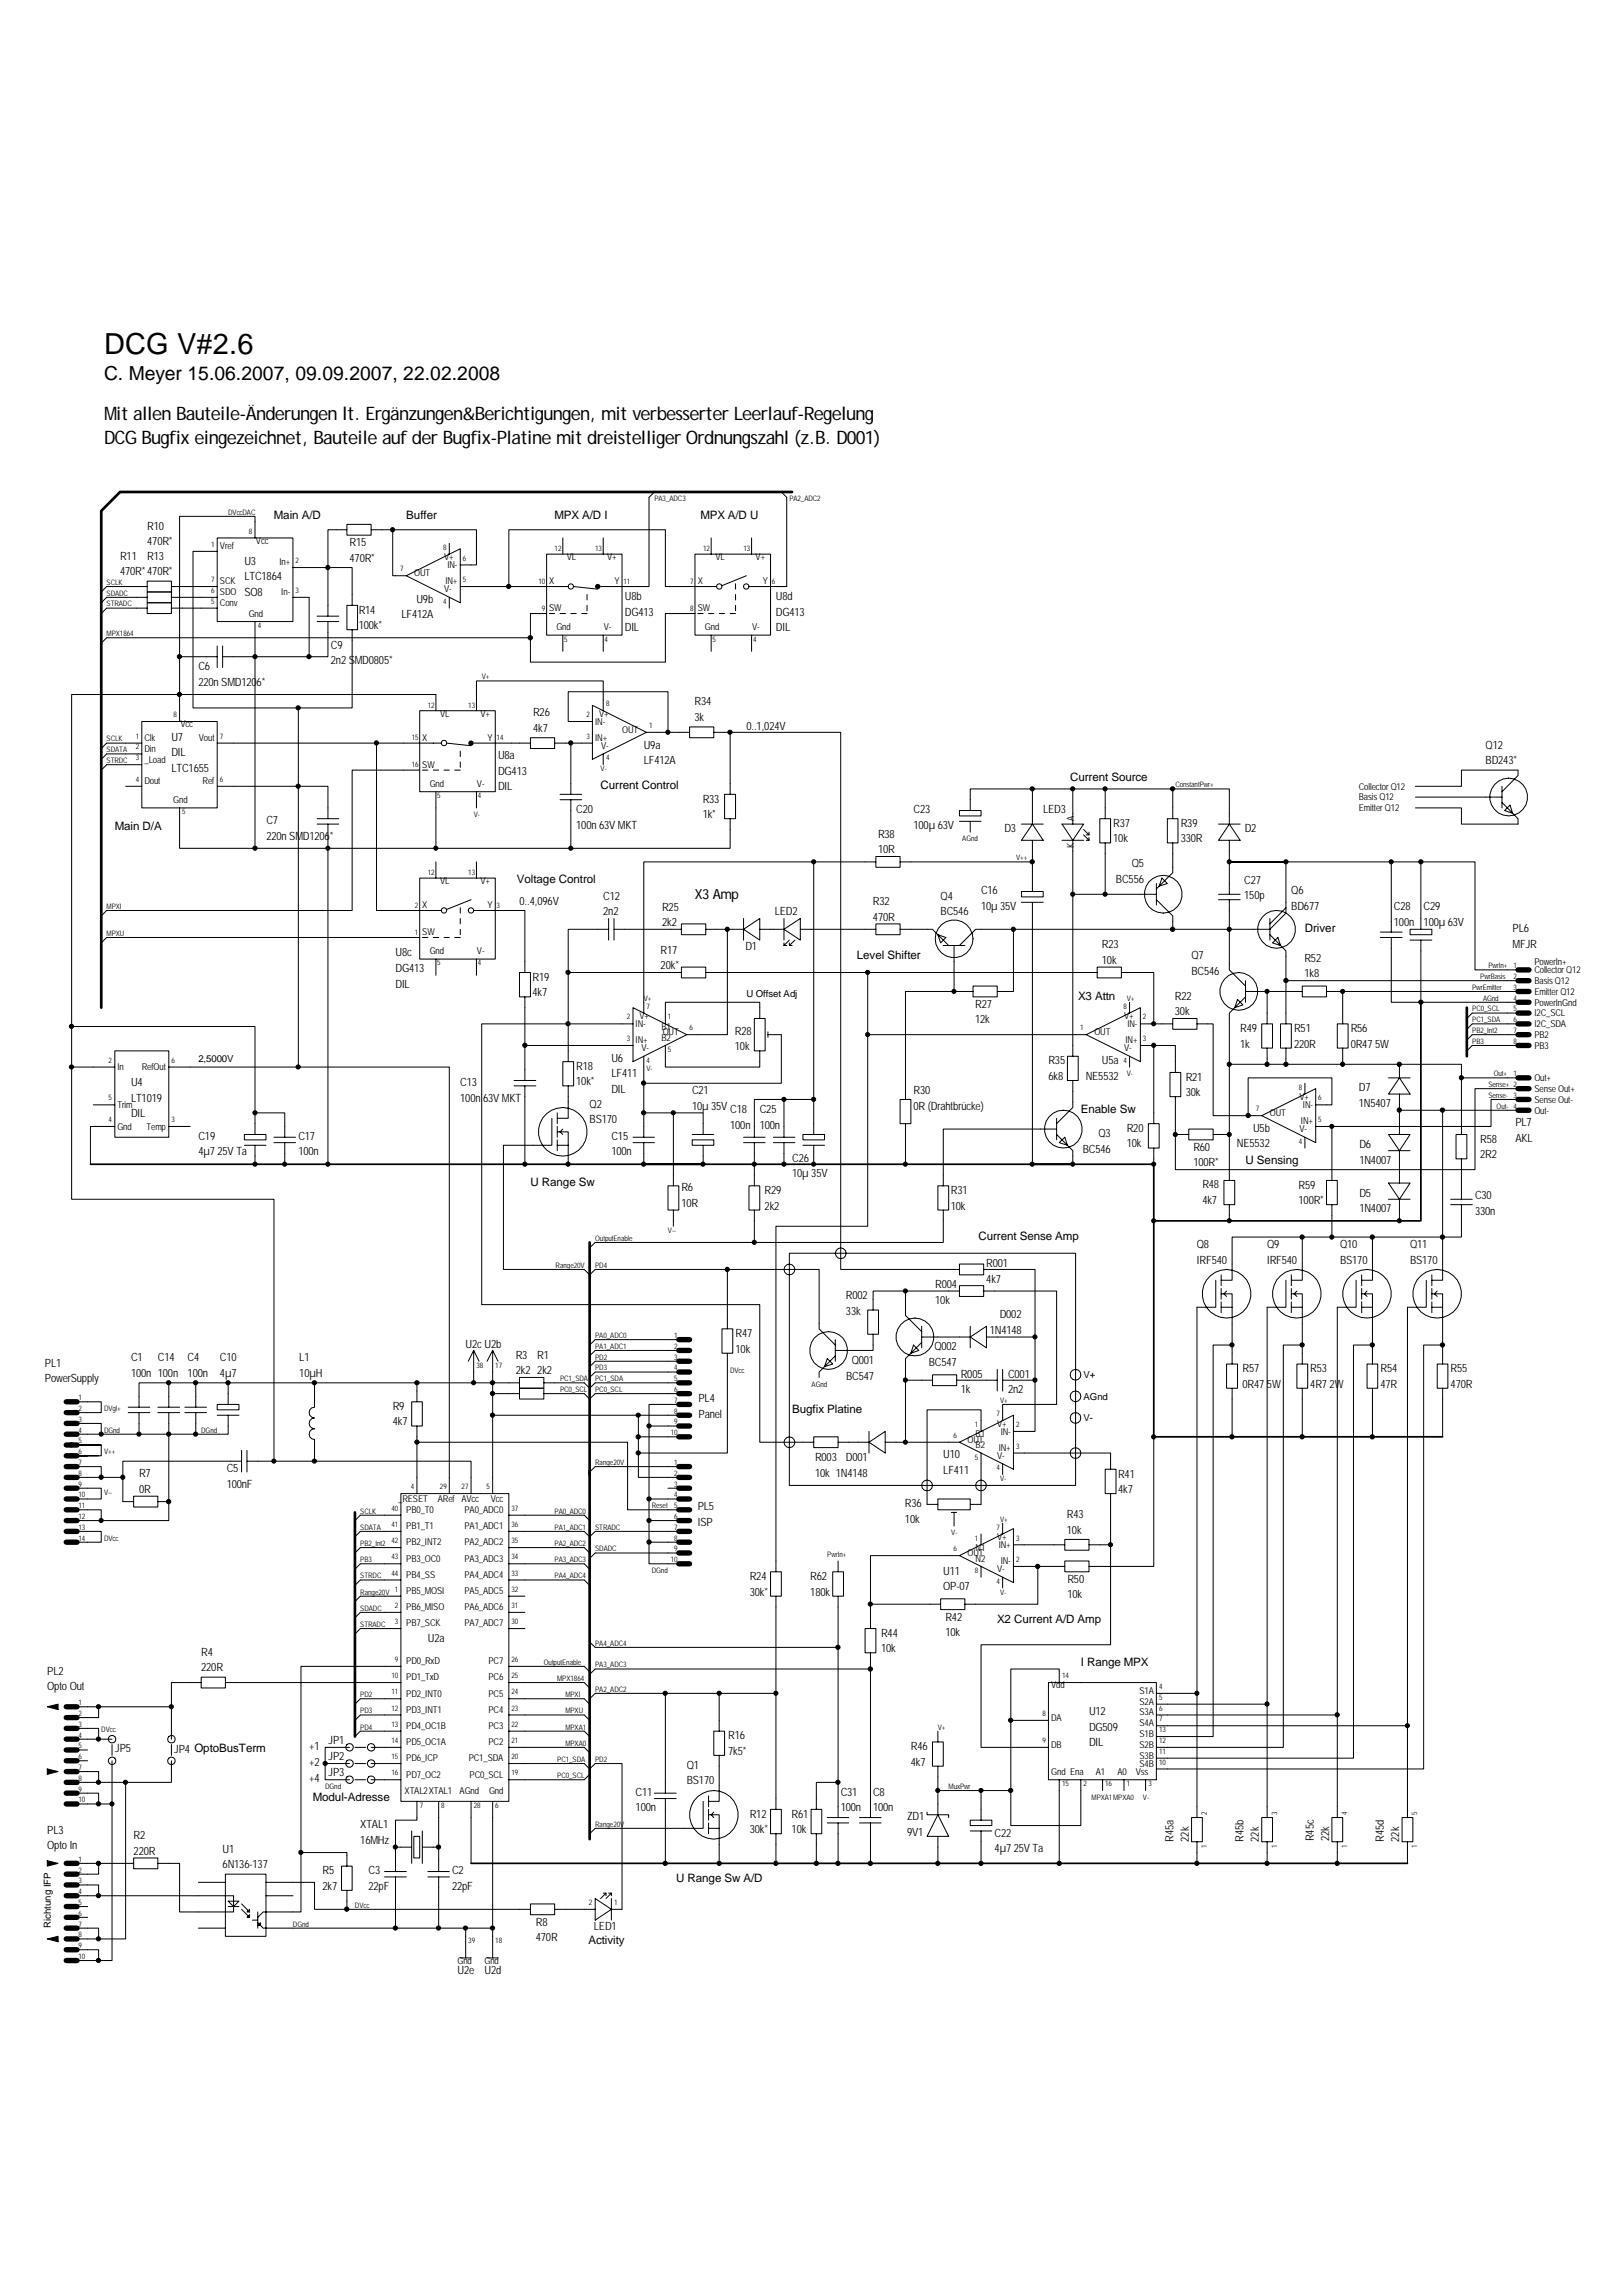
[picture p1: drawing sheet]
<svg xmlns="http://www.w3.org/2000/svg" width="210mm" height="297mm" viewBox="0 0 210 297" stroke-linecap="round" stroke-linejoin="round" font-family="sans-serif">
<defs><g id="words">
<text font-size="3.8" x="13.5" y="45.7">DCG V#2.6</text>
<text font-size="2.5" x="13.5" y="49.1">C. Meyer 15.06.2007, 09.09.2007, 22.02.2008</text>
<g font-size="2.4">
<text x="13.5" y="57.4">DCG Bugfix eingezeichnet, Bauteile auf der Bugfix-Platine mit dreistelliger Ordnungszahl (z.B. D001)</text>
<text x="13.5" y="54.3">Mit allen Bauteile-Änderungen lt. Ergänzungen&amp;Berichtigungen, mit verbesserter Leerlauf-Regelung</text>
</g>
<text font-size="1.8" x="89.9" y="116.2">X3 Amp</text>
<g font-size="1.5">
<text x="19" y="68.6">R10</text>
<text x="19" y="70.6">470R*</text>
<text x="35.5" y="67.1">Main A/D</text>
<text x="45.2" y="70.7">R15</text>
<text x="52.6" y="67.1">Buffer</text>
<text x="71.8" y="67.1">MPX A/D I</text>
<text x="90.6" y="67.1">MPX A/D U</text>
<text x="15.5" y="72.4">R11</text>
<text x="15.5" y="74.4">470R*470R*</text>
<text x="19" y="72.4">R13</text>
<text x="31.6" y="73.1">U3</text>
<text x="31.6" y="75.1">LTC1864</text>
<text x="31.6" y="77.1">SO8</text>
<text x="45.2" y="72.7">470R*</text>
<text x="53.9" y="78">U9b</text>
<text x="80.9" y="77.6">U8b</text>
<text x="100.4" y="77.6">U8d</text>
<text x="42.8" y="83.9">C9</text>
<text x="46.4" y="79.4">R14</text>
<text x="46.4" y="81.4">100k*</text>
<text x="51.9" y="80">LF412A</text>
<text x="80.9" y="79.7">DG413</text>
<text x="80.9" y="81.7">DIL</text>
<text x="100.4" y="79.7">DG413</text>
<text x="100.4" y="81.7">DIL</text>
<text x="25.7" y="86.7">C6</text>
<text x="25.7" y="88.7">220n SMD1206*</text>
<text x="42.8" y="85.9">2n2 SMD0805*</text>
<text x="22.2" y="95.8">U7</text>
<text x="69" y="92.6">R26</text>
<text x="69" y="94.7">4k7</text>
<text x="89.9" y="91.3">R34</text>
<text x="89.9" y="93.3">3k</text>
<text x="96.6" y="94.4">0..1,024V</text>
<text x="22.2" y="97.8">DIL</text>
<text x="22.2" y="99.8">LTC1655</text>
<text x="64.5" y="98.2">U8a</text>
<text x="64.5" y="100.2">DG413</text>
<text x="83.3" y="96.8">U9a</text>
<text x="83.3" y="98.8">LF412A</text>
<text x="138.5" y="101">Current Source</text>
<text x="192.3" y="96.8">Q12</text>
<text x="192.3" y="98.8">BD243*</text>
<text x="14.9" y="107.3">Main D/A</text>
<text x="34.5" y="106.6">C7</text>
<text x="64.5" y="102.3">DIL</text>
<text x="74.6" y="105.2">C20</text>
<text x="74.6" y="107.2">100n 63V MKT</text>
<text x="77.7" y="102.1">Current Control</text>
<text x="90.9" y="103.8">R33</text>
<text x="90.9" y="105.9">1k*</text>
<text x="118.2" y="105.2">C23</text>
<text x="118.2" y="107.2">100µ 63V</text>
<text x="130" y="107.6">D3</text>
<text x="135" y="105.2">LED3</text>
<text x="144.1" y="107">R37</text>
<text x="152.8" y="107">R39</text>
<text x="161.1" y="107.6">D2</text>
<text x="34.5" y="108.6">220n SMD1206*</text>
<text x="113.6" y="108.4">R38</text>
<text x="113.6" y="110.4">10R</text>
<text x="144.1" y="109">10k</text>
<text x="146.5" y="112.2">Q5</text>
<text x="152.8" y="109">330R</text>
<text x="66.9" y="114.3">Voltage Control</text>
<text x="67.2" y="117.1">0..4,096V</text>
<text x="78.1" y="116.4">C12</text>
<text x="78.1" y="118.4">2n2</text>
<text x="85.7" y="117.8">R25</text>
<text x="85.7" y="119.8">2k2</text>
<text x="100.3" y="118.4">LED2</text>
<text x="113" y="117.1">R32</text>
<text x="113" y="119.1">470R</text>
<text x="121.7" y="116.4">Q4</text>
<text x="121.7" y="118.4">BC546</text>
<text x="127" y="115.7">C16</text>
<text x="127" y="117.7">10µ 35V</text>
<text x="144.4" y="114.2">BC556</text>
<text x="161" y="114.3">C27</text>
<text x="161" y="116.3">150p</text>
<text x="167.1" y="115.7">Q6</text>
<text x="167.1" y="117.7">BD677</text>
<text x="180.4" y="117.8">C28</text>
<text x="180.4" y="119.8">100n</text>
<text x="184.2" y="117.8">C29</text>
<text x="184.2" y="119.8">100µ 63V</text>
<text x="51.2" y="123.7">U8c</text>
<text x="51.2" y="125.8">DG413</text>
<text x="85.5" y="123.4">R17</text>
<text x="85.5" y="125.4">20k*</text>
<text x="96.5" y="123">D1</text>
<text x="110.9" y="124.1">Level Shifter</text>
<text x="142.6" y="122.7">R23</text>
<text x="142.6" y="124.7">10k</text>
<text x="154.2" y="124.1">Q7</text>
<text x="168.8" y="124.4">R52</text>
<text x="168.9" y="120.6">Driver</text>
<text x="195.7" y="120.6">PL6</text>
<text x="195.7" y="122.6">MFJR</text>
<text x="51.2" y="127.8">DIL</text>
<text x="68.9" y="126.9">R19</text>
<text x="68.9" y="128.9">4k7</text>
<text x="126.2" y="130.4">R27</text>
<text x="139.5" y="129.3">X3 Attn</text>
<text x="152" y="129.3">R22</text>
<text x="152" y="131.3">30k</text>
<text x="154.2" y="126.1">BC546</text>
<text x="168.8" y="126.4">1k8</text>
<text x="79.1" y="137.4">U6</text>
<text x="95.1" y="133.9">R28</text>
<text x="95.1" y="135.9">10k</text>
<text x="126.2" y="132.4">12k</text>
<text x="135.7" y="137.7">R35</text>
<text x="142.6" y="137.7">U5a</text>
<text x="160.5" y="133.5">R49</text>
<text x="160.5" y="135.5">1k</text>
<text x="167.5" y="133.5">R51</text>
<text x="167.5" y="135.5">220R</text>
<text x="174.8" y="133.5">R56</text>
<text x="174.8" y="135.5">0R47 5W</text>
<text x="17" y="140.5">U4</text>
<text x="17" y="142.5">LT1019</text>
<text x="59.6" y="140.5">C13</text>
<text x="59.6" y="142.5">100n 63V MKT</text>
<text x="74.6" y="138.4">R18</text>
<text x="74.6" y="140.4">10k*</text>
<text x="76.3" y="143.3">Q2</text>
<text x="79.1" y="139.4">LF411</text>
<text x="79.1" y="141.4">DIL</text>
<text x="89.6" y="141.6">C21</text>
<text x="89.6" y="143.6">10µ 35V</text>
<text x="94.5" y="144">C18</text>
<text x="98.3" y="144">C25</text>
<text x="118.2" y="141.5">R30</text>
<text x="118.2" y="143.6">0R (Drahtbrücke)</text>
<text x="135.7" y="139.7">6k8</text>
<text x="139.9" y="144">Enable Sw</text>
<text x="140.5" y="139.7">NE5532</text>
<text x="153.4" y="139.8">R21</text>
<text x="153.4" y="141.8">30k</text>
<text x="175.9" y="141.2">D7</text>
<text x="175.9" y="143.2">1N5407</text>
<text x="17" y="144.5">DIL</text>
<text x="25.7" y="147.5">C19</text>
<text x="25.7" y="149.5">4µ7 25V Ta</text>
<text x="38.6" y="147.5">C17</text>
<text x="38.6" y="149.5">100n</text>
<text x="76.3" y="145.3">BS170</text>
<text x="79.1" y="147.5">C15</text>
<text x="79.1" y="149.5">100n</text>
<text x="94.5" y="146">100n</text>
<text x="98.3" y="146">100n</text>
<text x="140.1" y="149.1">BC546</text>
<text x="142.2" y="147.1">Q3</text>
<text x="145.8" y="146.4">R20</text>
<text x="145.8" y="148.4">10k</text>
<text x="154.4" y="148.9">R60</text>
<text x="160.1" y="148.4">NE5532</text>
<text x="162.2" y="146.4">U5b</text>
<text x="175.9" y="148.5">D6</text>
<text x="191.6" y="147.8">R58</text>
<text x="191.6" y="149.8">2R2</text>
<text x="196.1" y="145.7">PL7</text>
<text x="196.1" y="147.7">AKL</text>
<text x="68.6" y="153.4">U Range Sw</text>
<text x="88.2" y="154.1">R6</text>
<text x="99" y="154.5">R29</text>
<text x="102.5" y="150.3">C26</text>
<text x="102.5" y="152.3">10µ 35V</text>
<text x="123" y="154.5">R31</text>
<text x="154.4" y="150.9">100R*</text>
<text x="155.6" y="153.8">R48</text>
<text x="155.6" y="155.8">4k7</text>
<text x="161.2" y="150.6">U Sensing</text>
<text x="168" y="153.8">R59</text>
<text x="168" y="155.8">100R*</text>
<text x="175.9" y="150.6">1N4007</text>
<text x="175.9" y="154.8">D5</text>
<text x="190.9" y="155.2">C30</text>
<text x="88.2" y="156.1">10R</text>
<text x="99" y="156.5">2k2</text>
<text x="123" y="156.5">10k</text>
<text x="126.6" y="160.4">Current Sense Amp</text>
<text x="154.9" y="161.4">Q8</text>
<text x="164" y="161.4">Q9</text>
<text x="173.4" y="161.4">Q10</text>
<text x="175.9" y="156.8">1N4007</text>
<text x="182.5" y="161.4">Q11</text>
<text x="190.9" y="157.2">330n</text>
<text x="121" y="166.7">R004</text>
<text x="127.6" y="163.9">R001</text>
<text x="127.6" y="165.9">4k7</text>
<text x="154.9" y="163.5">IRF540</text>
<text x="164" y="163.5">IRF540</text>
<text x="173.4" y="163.5">BS170</text>
<text x="182.5" y="163.5">BS170</text>
<text x="95.2" y="173">R47</text>
<text x="109.5" y="168.1">R002</text>
<text x="109.5" y="170.1">33k</text>
<text x="121" y="168.7">10k</text>
<text x="128.1" y="172.6">1N4148</text>
<text x="129.4" y="170.5">D002</text>
<text x="5.8" y="176.8">PL1</text>
<text x="5.8" y="178.8">PowerSupply</text>
<text x="17" y="176.1">C1</text>
<text x="17" y="178.1">100n 100n</text>
<text x="20.4" y="176.1">C14</text>
<text x="24.3" y="176.1">C4</text>
<text x="24.3" y="178.1">100n</text>
<text x="28.5" y="176.1">C10</text>
<text x="28.5" y="178.1">4µ7</text>
<text x="38.7" y="176.1">L1</text>
<text x="38.7" y="178.1">10µH</text>
<text x="60.3" y="174.4">U2c U2b</text>
<text x="66.7" y="175.8">R3</text>
<text x="66.7" y="177.8">2k2</text>
<text x="69.5" y="175.8">R1</text>
<text x="69.5" y="177.8">2k2</text>
<text x="95.2" y="175">10k</text>
<text x="109.5" y="178.5">BC547</text>
<text x="110.2" y="176.5">Q001</text>
<text x="120.2" y="176.7">BC547</text>
<text x="120.9" y="174.7">Q002</text>
<text x="124.3" y="178.2">R005</text>
<text x="130.5" y="178.2">C001</text>
<text x="160.8" y="177.5">R57</text>
<text x="160.8" y="179.5">0R47 5W</text>
<text x="169.6" y="177.5">R53</text>
<text x="169.6" y="179.5">4R7 2W</text>
<text x="178.6" y="177.5">R54</text>
<text x="178.6" y="179.5">47R</text>
<text x="187.7" y="177.5">R55</text>
<text x="187.7" y="179.5">470R</text>
<text x="50.8" y="182.4">R9</text>
<text x="50.8" y="184.4">4k7</text>
<text x="90.4" y="181.4">PL4</text>
<text x="90.4" y="183.4">Panel</text>
<text x="102.5" y="182.8">Bugfix Platine</text>
<text x="124.3" y="180.2">1k</text>
<text x="130.5" y="180.2">2n2</text>
<text x="18" y="191.1">R7</text>
<text x="29.3" y="190.5">C5</text>
<text x="105.5" y="189">R003</text>
<text x="105.5" y="191.1">10k 1N4148</text>
<text x="109.5" y="189">D001</text>
<text x="122.1" y="188.7">U10</text>
<text x="122.1" y="190.7">LF411</text>
<text x="144.7" y="191.2">R41</text>
<text x="18" y="193.1">0R</text>
<text x="29.3" y="192.5">100nF</text>
<text x="90.3" y="195.3">PL5</text>
<text x="90.3" y="197.4">ISP</text>
<text x="117.1" y="195">R36</text>
<text x="117.1" y="197">10k</text>
<text x="138.1" y="196.4">R43</text>
<text x="144.7" y="193.2">4k7</text>
<text x="122.1" y="203.7">U11</text>
<text x="138.1" y="198.4">10k</text>
<text x="97" y="204.4">R24</text>
<text x="97" y="206.4">30k*</text>
<text x="104.9" y="204.4">R62</text>
<text x="104.9" y="206.4">180k</text>
<text x="122.1" y="205.7">OP-07</text>
<text x="122.3" y="209.7">R42</text>
<text x="129.1" y="210">X2 Current A/D Amp</text>
<text x="138.1" y="204.7">R50</text>
<text x="138.1" y="206.8">10k</text>
<text x="26" y="214.2">R4</text>
<text x="55.4" y="212.4">U2a</text>
<text x="114" y="211.8">R44</text>
<text x="114" y="213.7">10k</text>
<text x="122.3" y="211.7">10k</text>
<text x="139.9" y="215.6">I Range MPX</text>
<text x="6.1" y="216.6">PL2</text>
<text x="6.1" y="218.6">Opto Out</text>
<text x="26" y="216.2">220R</text>
<text x="140.9" y="221.9">U12</text>
<text x="14.9" y="226.7">JP5</text>
<text x="22.5" y="226.8">JP4 OptoBusTerm</text>
<text x="40" y="226.4">+1</text>
<text x="42.5" y="225.6">JP1</text>
<text x="42.5" y="227.7">JP2</text>
<text x="94.2" y="225">R16</text>
<text x="94.2" y="227">7k5*</text>
<text x="117.9" y="226.4">R46</text>
<text x="140.9" y="223.9">DG509</text>
<text x="140.9" y="225.9">DIL</text>
<text x="40" y="228.5">+2</text>
<text x="40" y="230.6">+4</text>
<text x="40.5" y="233">Modul-Adresse</text>
<text x="42.5" y="229.8">JP3</text>
<text x="82.3" y="232.3">C11</text>
<text x="88.9" y="228.9">Q1</text>
<text x="88.9" y="230.9">BS170</text>
<text x="108.8" y="232.3">C31</text>
<text x="113" y="232.3">C8</text>
<text x="117.9" y="228.4">4k7</text>
<text x="6.1" y="237.2">PL3</text>
<text x="6.1" y="239.2">Opto In</text>
<text x="17.3" y="237.9">R2</text>
<text x="17.3" y="239.9">220R</text>
<text x="28.8" y="239.7">U1</text>
<text x="46.6" y="236.5">XTAL1</text>
<text x="46.6" y="238.5">16MHz</text>
<text x="82.3" y="234.4">100n</text>
<text x="97" y="235.2">R12</text>
<text x="97" y="237.2">30k*</text>
<text x="102.4" y="235.2">R61</text>
<text x="102.4" y="237.2">10k</text>
<text x="108.8" y="234.4">100n</text>
<text x="113" y="234.4">100n</text>
<text x="117.4" y="235.5">ZD1</text>
<text x="117.4" y="237.5">9V1</text>
<text x="128.7" y="237.6">C22</text>
<text x="128.7" y="239.6">4µ7 25V Ta</text>
<text x="151.8" y="238.3" transform="rotate(-90 151.8 238.3)">R45a</text>
<text x="153.8" y="238.3" transform="rotate(-90 153.8 238.3)">22k</text>
<text x="160.9" y="238.3" transform="rotate(-90 160.9 238.3)">R45b</text>
<text x="162.9" y="238.3" transform="rotate(-90 162.9 238.3)">22k</text>
<text x="170" y="238.2" transform="rotate(-90 170 238.2)">R45c</text>
<text x="172" y="238.2" transform="rotate(-90 172 238.2)">22k</text>
<text x="179.1" y="238.3" transform="rotate(-90 179.1 238.3)">R45d</text>
<text x="181.1" y="238.3" transform="rotate(-90 181.1 238.3)">22k</text>
<text x="28.8" y="241.7">6N136-137</text>
<text x="41.7" y="242.5">R5</text>
<text x="41.7" y="244.5">2k7</text>
<text x="47.7" y="242.5">C3</text>
<text x="47.7" y="244.5">22pF</text>
<text x="58.5" y="242.5">C2</text>
<text x="58.5" y="244.5">22pF</text>
<text x="87.5" y="243.5">U Range Sw A/D</text>
<text x="69.3" y="249.1">R8</text>
<text x="69.3" y="251.1">470R</text>
<text x="76.1" y="251.5">Activity</text>
<text x="76.9" y="249.7">LED1</text>
<text x="59.2" y="255.4">U2e</text>
<text x="62.7" y="255.4">U2d</text>
</g>
<g font-size="1.2">
<text x="28.5" y="71.1">Vref</text>
<text x="33.1" y="70.4">Vcc</text>
<text x="28.5" y="77">SDO</text>
<text x="28.5" y="75.6">SCK</text>
<text x="36.2" y="73.2">In+</text>
<text x="36.4" y="77">In-</text>
<text x="53.6" y="74.5">OUT</text>
<text x="57.5" y="72.5">V+</text>
<text x="57.5" y="76.6">V-</text>
<text x="57.6" y="75.6">IN+</text>
<text x="57.9" y="73.5">IN-</text>
<text x="71.1" y="75.6">X</text>
<text x="73.4" y="72.5">VL</text>
<text x="78.6" y="72.5">V+</text>
<text x="79.5" y="75.6">Y</text>
<text x="90.3" y="75.6">X</text>
<text x="92.6" y="72.5">VL</text>
<text x="97.8" y="72.5">V+</text>
<text x="98.7" y="75.6">Y</text>
<text x="28.5" y="78.4">Conv</text>
<text x="32.2" y="79.8">Gnd</text>
<text x="71.1" y="79.1">SW</text>
<text x="72" y="81.5">Gnd</text>
<text x="78.1" y="81.5">V-</text>
<text x="90.3" y="79.1">SW</text>
<text x="91.2" y="81.5">Gnd</text>
<text x="97.3" y="81.5">V-</text>
<text x="18.7" y="95.9">Clk</text>
<text x="23.3" y="94.1">Vcc</text>
<text x="25.7" y="95.9">Vout</text>
<text x="54.7" y="95.9">X</text>
<text x="57" y="92.7">VL</text>
<text x="62.2" y="92.7">V+</text>
<text x="63.1" y="95.9">Y</text>
<text x="77" y="93.8">IN-</text>
<text x="77" y="95.9">IN+</text>
<text x="77.5" y="92.7">V+</text>
<text x="80.5" y="94.8">OUT</text>
<text x="18.7" y="101.5">Dout</text>
<text x="18.7" y="98.7">_Load</text>
<text x="18.7" y="97.3">Din</text>
<text x="26.2" y="101.5">Ref</text>
<text x="54.7" y="99.4">SW</text>
<text x="55.6" y="101.8">Gnd</text>
<text x="61.7" y="101.8">V-</text>
<text x="77.8" y="96.9">V-</text>
<text x="22.4" y="103.9">Gnd</text>
<text x="139" y="106.3" transform="rotate(-90 139 106.3)">A</text>
<text x="175.9" y="102.2">Collector Q12</text>
<text x="175.9" y="104.9">Emitter Q12</text>
<text x="175.9" y="103.5">Basis Q12</text>
<text x="139" y="109.7" transform="rotate(-90 139 109.7)">K</text>
<text x="54.7" y="117.5">X</text>
<text x="57" y="114.4">VL</text>
<text x="62.2" y="114.4">V+</text>
<text x="63.1" y="117.5">Y</text>
<text x="54.7" y="121">SW</text>
<text x="55.6" y="123.4">Gnd</text>
<text x="61.7" y="123.4">V-</text>
<text x="198.6" y="124.8">PowerIn+</text>
<text x="198.6" y="125.9">Collector Q12</text>
<text x="82.8" y="131.8">V+</text>
<text x="96.6" y="129">U Offset Adj</text>
<text x="145.5" y="131.8">V+</text>
<text x="198.6" y="130.1">PowerInGnd</text>
<text x="198.6" y="128.7">Emitter Q12</text>
<text x="198.6" y="127.3">Basis Q12</text>
<text x="198.6" y="131.5">I2C_SCL</text>
<text x="25.7" y="137.4">2,5000V</text>
<text x="82.3" y="132.9">IN-</text>
<text x="82.3" y="135">IN+</text>
<text x="83" y="136">V-</text>
<text x="85.6" y="133.2">B1</text>
<text x="85.6" y="134.6">B2</text>
<text x="85.8" y="133.9">OUT</text>
<text x="141.6" y="133.9">OUT</text>
<text x="145.5" y="136">V-</text>
<text x="145.6" y="135">IN+</text>
<text x="145.9" y="132.9">IN-</text>
<text x="198.6" y="132.9">I2C_SDA</text>
<text x="198.6" y="134.3">PB2</text>
<text x="198.6" y="135.7">PB3</text>
<text x="15.2" y="138.5">In</text>
<text x="15.2" y="143.4">Trim</text>
<text x="18.4" y="138.5">RefOut</text>
<text x="168.2" y="142.3">V+</text>
<text x="168.6" y="143.4">IN-</text>
<text x="198.6" y="139.9">Out+</text>
<text x="198.6" y="141.3">Sense Out+</text>
<text x="198.6" y="142.7">Sense Out-</text>
<text x="15.2" y="146.2">Gnd</text>
<text x="19" y="146.2">Temp</text>
<text x="164.3" y="144.4">OUT</text>
<text x="168.2" y="146.5">V-</text>
<text x="168.4" y="145.5">IN+</text>
<text x="198.6" y="144.1">Out-</text>
<text x="140.2" y="178.3">V+</text>
<text x="126.3" y="186">B1</text>
<text x="129.1" y="184.6">V+</text>
<text x="129.5" y="185.6">IN-</text>
<text x="140.2" y="183.9">V-</text>
<text x="140.2" y="181.1">AGnd</text>
<text x="125.2" y="186.7">OUT</text>
<text x="126.3" y="187.4">B2</text>
<text x="129.1" y="188.8">V-</text>
<text x="129.2" y="187.7">IN+</text>
<text x="51.5" y="194.4">_RESET</text>
<text x="52.6" y="195.7">PB0_T0</text>
<text x="52.6" y="197.8">PB1_T1</text>
<text x="56.7" y="194.4">ARef AVcc</text>
<text x="60.1" y="195.7">PA0_ADC0</text>
<text x="60.1" y="197.8">PA1_ADC1</text>
<text x="63.5" y="194.4">Vcc</text>
<text x="52.6" y="199.9">PB2_INT2</text>
<text x="52.6" y="202">PB3_OC0</text>
<text x="60.1" y="199.9">PA2_ADC2</text>
<text x="60.1" y="202">PA3_ADC3</text>
<text x="125.2" y="201.3">OUT</text>
<text x="126.3" y="200.6">N1</text>
<text x="126.3" y="202">N2</text>
<text x="129.1" y="199.2">V+</text>
<text x="129.1" y="203.4">V-</text>
<text x="129.2" y="200.3">IN+</text>
<text x="129.5" y="202.4">IN-</text>
<text x="52.6" y="204.1">PB4_SS</text>
<text x="52.6" y="206.2">PB5_MOSI</text>
<text x="52.6" y="208.3">PB6_MISO</text>
<text x="60.1" y="204.1">PA4_ADC4</text>
<text x="60.1" y="206.2">PA5_ADC5</text>
<text x="60.1" y="208.3">PA6_ADC6</text>
<text x="52.6" y="210.4">PB7_SCK</text>
<text x="52.6" y="215.3">PD0_RxD</text>
<text x="60.1" y="210.4">PA7_ADC7</text>
<text x="63.2" y="215.3">PC7</text>
<text x="52.6" y="217.4">PD1_TxD</text>
<text x="52.6" y="219.5">PD2_INT0</text>
<text x="52.6" y="221.6">PD3_INT1</text>
<text x="63.2" y="217.4">PC6</text>
<text x="63.2" y="219.5">PC5</text>
<text x="63.2" y="221.6">PC4</text>
<text x="136" y="218.4">Vdd</text>
<text x="147.4" y="219.1">S1A</text>
<text x="147.4" y="220.5">S2A</text>
<text x="147.4" y="221.9">S3A</text>
<text x="52.6" y="223.7">PD4_OC1B</text>
<text x="52.6" y="225.8">PD5_OC1A</text>
<text x="52.6" y="227.9">PD6_ICP</text>
<text x="60.7" y="227.9">PC1_SDA</text>
<text x="63.2" y="223.7">PC3</text>
<text x="63.2" y="225.8">PC2</text>
<text x="136" y="222.6">DA</text>
<text x="136" y="226.1">DB</text>
<text x="147.4" y="223.3">S4A</text>
<text x="147.4" y="224.7">S1B</text>
<text x="147.4" y="226.1">S2B</text>
<text x="147.4" y="227.5">S3B</text>
<text x="52.4" y="232.1">XTAL2XTAL1</text>
<text x="52.6" y="230">PD7_OC2</text>
<text x="59.5" y="232.1">AGnd</text>
<text x="60.8" y="230">PC0_SCL</text>
<text x="63.3" y="232.1">Gnd</text>
<text x="136" y="229.6">Gnd Ena</text>
<text x="141.8" y="229.6">A1</text>
<text x="144.6" y="229.6">A0</text>
<text x="147" y="229.6">Vss</text>
<text x="147.4" y="228.6">S4B</text>
<text x="6.6" y="249.4" transform="rotate(-90 6.6 249.4)">Richtung IFP</text>
<text x="59.2" y="254.1">Gnd</text>
<text x="62.7" y="254.1">Gnd</text>
</g>
<g font-size="1">
<text x="84.7" y="64.8">PA3_ADC3</text>
<text x="102.2" y="64.8">PA2_ADC2</text>
<text x="27.3" y="70.8">1</text>
<text x="29.5" y="66.6">DVccDAC</text>
<text x="32.2" y="69">8</text>
<text x="57.4" y="71.1">8</text>
<text x="71.8" y="71.3">12</text>
<text x="77" y="71.3">13</text>
<text x="91" y="71.3">12</text>
<text x="96.2" y="71.3">13</text>
<text x="13.8" y="77.1">SDADC</text>
<text x="13.8" y="75.7">SCLK</text>
<text x="27.3" y="76.7">6</text>
<text x="27.3" y="75.3">7</text>
<text x="38.2" y="72.9">2</text>
<text x="38.2" y="76.7">3</text>
<text x="51.8" y="73.9">7</text>
<text x="59.9" y="72.5">6</text>
<text x="59.9" y="75.3">5</text>
<text x="69.7" y="75.5">10</text>
<text x="80.7" y="75.5">11</text>
<text x="89.3" y="75.5">7</text>
<text x="99.9" y="75.5">6</text>
<text x="13.8" y="78.5">STRADC</text>
<text x="13.8" y="82.3">MPX1864</text>
<text x="27.3" y="78.1">5</text>
<text x="33.4" y="81.3">4</text>
<text x="57.4" y="78.1">4</text>
<text x="70.1" y="79">9</text>
<text x="73" y="83">5</text>
<text x="78.2" y="83">4</text>
<text x="89.3" y="79">8</text>
<text x="92.2" y="83">5</text>
<text x="97.5" y="83">4</text>
<text x="62.3" y="87.9">V+</text>
<text x="13.8" y="95.9">SCLK</text>
<text x="17.6" y="95.6">1</text>
<text x="22.4" y="92.8">8</text>
<text x="28.5" y="95.6">7</text>
<text x="53.3" y="95.8">15</text>
<text x="55.4" y="91.6">12</text>
<text x="60.6" y="91.6">13</text>
<text x="64.3" y="95.8">14</text>
<text x="75.9" y="92.8">2</text>
<text x="75.9" y="95.6">3</text>
<text x="78.4" y="91.4">8</text>
<text x="84" y="94.2">1</text>
<text x="13.8" y="97.3">SDATA</text>
<text x="13.8" y="98.7">STRDC</text>
<text x="17.6" y="101.2">4</text>
<text x="17.6" y="98.4">3</text>
<text x="17.6" y="97">2</text>
<text x="28.5" y="101.2">6</text>
<text x="53.3" y="99.3">16</text>
<text x="77.7" y="99.8">V-</text>
<text x="78.4" y="98.4">4</text>
<text x="152.1" y="101.9">ConstantPwr+</text>
<text x="23.6" y="105.4">5</text>
<text x="56.6" y="103.3">5</text>
<text x="61.3" y="105.7">V-</text>
<text x="61.8" y="103.3">4</text>
<text x="55.4" y="113.2">12</text>
<text x="60.6" y="113.2">13</text>
<text x="124.5" y="108.9">AGnd</text>
<text x="131.5" y="111.3">V++</text>
<text x="13.8" y="117.6">MPXI</text>
<text x="53.7" y="117.4">2</text>
<text x="64.3" y="117.4">3</text>
<text x="13.8" y="121.1">MPXU</text>
<text x="53.7" y="120.9">1</text>
<text x="56.6" y="124.9">5</text>
<text x="61.8" y="124.9">4</text>
<text x="192.6" y="125.3">PwrIn+</text>
<text x="195.9" y="125.3">1</text>
<text x="81.1" y="131.9">2</text>
<text x="83.3" y="129.5">V+</text>
<text x="83.7" y="130.5">7</text>
<text x="86.4" y="131.9">1</text>
<text x="145.4" y="130.5">8</text>
<text x="145.8" y="129.5">V+</text>
<text x="147.9" y="131.9">2</text>
<text x="190.5" y="128.1">PwrEmitter</text>
<text x="190.5" y="130.9">PC0_SCL</text>
<text x="191.6" y="126.7">PwrBasis</text>
<text x="191.9" y="129.5">AGnd</text>
<text x="195.9" y="126.7">2</text>
<text x="195.9" y="128.1">3</text>
<text x="195.9" y="129.5">4</text>
<text x="195.9" y="130.9">5</text>
<text x="14.1" y="137.5">2</text>
<text x="22.2" y="137.5">6</text>
<text x="81.1" y="134.7">3</text>
<text x="83.7" y="137.5">4</text>
<text x="86.4" y="136.1">5</text>
<text x="89.2" y="133.3">6</text>
<text x="139.8" y="133.3">1</text>
<text x="145.4" y="137.5">4</text>
<text x="147.9" y="134.7">3</text>
<text x="190.5" y="132.2">PC1_SDA</text>
<text x="190.5" y="135">PB3</text>
<text x="190.5" y="133.6">PB2_Int2</text>
<text x="195.9" y="132.2">6</text>
<text x="195.9" y="133.6">7</text>
<text x="195.9" y="135">8</text>
<text x="14.1" y="142.4">5</text>
<text x="83.7" y="138.5">V-</text>
<text x="145.8" y="139.2">V-</text>
<text x="162.5" y="143.8">7</text>
<text x="168.1" y="141">8</text>
<text x="170.6" y="142.4">6</text>
<text x="192.6" y="140.6">Sense+ 2</text>
<text x="192.6" y="142">Sense-</text>
<text x="193.3" y="139.2">Out+</text>
<text x="193.7" y="143.4">Out- 4</text>
<text x="195.9" y="139.2">1</text>
<text x="195.9" y="142">3</text>
<text x="14.1" y="145.2">4</text>
<text x="22.2" y="145.2">3</text>
<text x="168.1" y="148">4</text>
<text x="170.6" y="145.2">5</text>
<text x="77" y="160.5">OutputEnable</text>
<text x="86.4" y="159.5">V--</text>
<text x="71.9" y="164">Range20V</text>
<text x="77" y="164">PD4</text>
<text x="77" y="173.1">PA0_ADC0</text>
<text x="87.2" y="173.1">1</text>
<text x="61.7" y="177">38</text>
<text x="64.1" y="177">17</text>
<text x="72.5" y="178.7">PC1_SDA</text>
<text x="77" y="177.3">PD3</text>
<text x="77" y="175.9">PD2</text>
<text x="77" y="178.7">PC1_SDA</text>
<text x="77" y="174.5">PA1_ADC1</text>
<text x="87.2" y="174.5">2</text>
<text x="87.2" y="175.9">3</text>
<text x="87.2" y="177.3">4</text>
<text x="87.2" y="178.7">5</text>
<text x="94.5" y="177.7">DVcc</text>
<text x="105" y="179.5">AGnd</text>
<text x="10.1" y="181.1">1</text>
<text x="10.1" y="182.5">2</text>
<text x="10.1" y="183.9">3</text>
<text x="10.1" y="185.3">4</text>
<text x="13.5" y="182.5">DVgl+</text>
<text x="13.5" y="185.3">DGnd</text>
<text x="26" y="185.3">DGnd</text>
<text x="72.5" y="180.1">PC0_SCL</text>
<text x="77" y="180.1">PC0_SCL</text>
<text x="86.8" y="185.7">10</text>
<text x="87.2" y="180.1">6</text>
<text x="87.2" y="181.5">7</text>
<text x="87.2" y="182.9">8</text>
<text x="87.2" y="184.3">9</text>
<text x="126.2" y="184.6">1</text>
<text x="129" y="183.2">7</text>
<text x="129.4" y="181.5">V+</text>
<text x="131.5" y="184.6">2</text>
<text x="10.1" y="186.7">5</text>
<text x="10.1" y="188.1">6</text>
<text x="10.1" y="189.5">7</text>
<text x="10.1" y="190.9">8</text>
<text x="13.5" y="188.1">V++</text>
<text x="77" y="189.5">Range20V</text>
<text x="87.2" y="189.5">1</text>
<text x="87.2" y="190.9">2</text>
<text x="123.4" y="186">6</text>
<text x="126.2" y="188.8">5</text>
<text x="129" y="190.2">4</text>
<text x="129.4" y="191.6">V-</text>
<text x="131.5" y="187.4">3</text>
<text x="10.1" y="192.3">9</text>
<text x="10.1" y="193.7">10</text>
<text x="10.1" y="195.1">11</text>
<text x="10.1" y="196.5">12</text>
<text x="10.1" y="197.9">13</text>
<text x="13.5" y="193.4">V--</text>
<text x="46.6" y="195.8">SCLK</text>
<text x="46.6" y="197.9">SDATA</text>
<text x="50.7" y="195.5">40</text>
<text x="50.7" y="197.5">41</text>
<text x="53.2" y="192.7">4</text>
<text x="56.9" y="192.7">29</text>
<text x="59.7" y="192.7">27</text>
<text x="62.9" y="192.7">5</text>
<text x="66.2" y="195.5">37</text>
<text x="66.2" y="197.5">36</text>
<text x="71.8" y="195.8">PA0_ADC0</text>
<text x="71.8" y="197.9">PA1_ADC1</text>
<text x="77" y="197.9">STRADC</text>
<text x="84.3" y="195.1">Reset</text>
<text x="87.2" y="192.3">3</text>
<text x="87.2" y="193.7">4</text>
<text x="87.2" y="195.1">5</text>
<text x="87.2" y="196.5">6</text>
<text x="87.2" y="197.9">7</text>
<text x="129" y="197.9">7</text>
<text x="129.4" y="196.8">V+</text>
<text x="10.1" y="199.3">14</text>
<text x="13.5" y="199.3">DVcc</text>
<text x="46.6" y="202.1">PB3</text>
<text x="46.6" y="200">PB2_Int2</text>
<text x="50.7" y="199.7">42</text>
<text x="50.7" y="201.7">43</text>
<text x="50.7" y="203.9">44</text>
<text x="66.2" y="199.7">35</text>
<text x="66.2" y="201.7">34</text>
<text x="66.2" y="203.9">33</text>
<text x="71.8" y="202.1">PA3_ADC3</text>
<text x="71.8" y="200">PA2_ADC2</text>
<text x="77" y="200.7">SDADC</text>
<text x="84.3" y="203.5">DGnd</text>
<text x="86.8" y="202.1">10</text>
<text x="87.2" y="199.3">8</text>
<text x="87.2" y="200.7">9</text>
<text x="107.1" y="201.4">PwrIn+</text>
<text x="123.1" y="198.6">V-</text>
<text x="123.4" y="200.7">6</text>
<text x="126.2" y="199.3">1</text>
<text x="126.2" y="203.5">8</text>
<text x="131.5" y="199.3">3</text>
<text x="131.5" y="202.1">2</text>
<text x="46.6" y="208.4">SDADC</text>
<text x="46.6" y="206.3">Range20V</text>
<text x="46.6" y="204.2">STRDC</text>
<text x="51.1" y="205.9">1</text>
<text x="51.1" y="208">2</text>
<text x="66.2" y="205.9">32</text>
<text x="66.2" y="208">31</text>
<text x="71.8" y="204.2">PA4_ADC4</text>
<text x="129" y="204.9">4</text>
<text x="129.4" y="206.3">V-</text>
<text x="46.6" y="210.5">STRADC</text>
<text x="51.1" y="210.1">3</text>
<text x="51.1" y="215">9</text>
<text x="66.2" y="210.1">30</text>
<text x="66.2" y="215">26</text>
<text x="70.4" y="215.4">OutputEnable</text>
<text x="77" y="215.7">PA3_ADC3</text>
<text x="77" y="212.9">PA4_ADC4</text>
<text x="10.1" y="220.6">1</text>
<text x="10.1" y="222">2</text>
<text x="46.6" y="221.7">PD3</text>
<text x="46.6" y="219.6">PD2</text>
<text x="50.7" y="217.1">10</text>
<text x="50.7" y="219.2">11</text>
<text x="50.7" y="221.3">12</text>
<text x="66.2" y="217.1">25</text>
<text x="66.2" y="219.2">24</text>
<text x="66.2" y="221.3">23</text>
<text x="72.1" y="217.5">MPX1864</text>
<text x="73.2" y="221.7">MPXU</text>
<text x="73.2" y="219.6">MPXI</text>
<text x="77" y="218.9">PA2_ADC2</text>
<text x="134.9" y="222">8</text>
<text x="137.4" y="217.1">14</text>
<text x="150" y="218.5">4</text>
<text x="150" y="219.9">5</text>
<text x="150" y="221.3">6</text>
<text x="10.1" y="223.4">3</text>
<text x="10.1" y="224.8">4</text>
<text x="10.1" y="226.2">5</text>
<text x="10.1" y="227.6">6</text>
<text x="13.1" y="224.1">DVcc</text>
<text x="46.6" y="223.8">PD4</text>
<text x="50.7" y="223.4">13</text>
<text x="50.7" y="225.5">14</text>
<text x="50.7" y="227.6">15</text>
<text x="66.2" y="223.4">22</text>
<text x="66.2" y="225.5">21</text>
<text x="66.2" y="227.6">20</text>
<text x="72.1" y="227.9">PC1_SDA</text>
<text x="73.2" y="225.8">MPXA0</text>
<text x="73.2" y="223.8">MPXA1</text>
<text x="77" y="227.9">PD2</text>
<text x="121.4" y="223.8">V+</text>
<text x="134.9" y="225.5">9</text>
<text x="150" y="222.7">7</text>
<text x="150" y="224.1">13</text>
<text x="150" y="225.5">12</text>
<text x="150" y="226.9">11</text>
<text x="10.1" y="229">7</text>
<text x="10.1" y="230.4">8</text>
<text x="10.1" y="231.8">9</text>
<text x="10.1" y="233.2">10</text>
<text x="42.1" y="231.4">DGnd</text>
<text x="50.7" y="229.7">16</text>
<text x="54.3" y="233.9">7</text>
<text x="57.1" y="233.9">8</text>
<text x="61.3" y="233.9">28</text>
<text x="64.1" y="233.9">6</text>
<text x="66.2" y="229.7">19</text>
<text x="72.1" y="230">PC0_SCL</text>
<text x="122.8" y="231.4">MuxPwr</text>
<text x="137.4" y="231.1">15</text>
<text x="140.2" y="231.1">2</text>
<text x="141.3" y="232.8">MPXA1MPXA0</text>
<text x="143" y="231.1">16</text>
<text x="145.8" y="231.1">1</text>
<text x="147.9" y="232.8">V-</text>
<text x="148.6" y="231.1">3</text>
<text x="150" y="228.3">10</text>
<text x="77" y="236.3">Range20V</text>
<text x="156.2" y="239.1" transform="rotate(-90 156.2 239.1)">1</text>
<text x="156.2" y="234.8" transform="rotate(-90 156.2 234.8)">2</text>
<text x="165.3" y="239.1" transform="rotate(-90 165.3 239.1)">1</text>
<text x="165.3" y="234.8" transform="rotate(-90 165.3 234.8)">3</text>
<text x="174.3" y="239.1" transform="rotate(-90 174.3 239.1)">1</text>
<text x="174.3" y="234.8" transform="rotate(-90 174.3 234.8)">4</text>
<text x="183.4" y="239.1" transform="rotate(-90 183.4 239.1)">1</text>
<text x="183.4" y="234.8" transform="rotate(-90 183.4 234.8)">5</text>
<text x="10.1" y="240.9">1</text>
<text x="10.1" y="242.3">2</text>
<text x="10.1" y="243.6">3</text>
<text x="10.1" y="245">4</text>
<text x="10.1" y="246.4">5</text>
<text x="10.1" y="247.8">6</text>
<text x="10.1" y="249.2">7</text>
<text x="10.1" y="250.6">8</text>
<text x="37.9" y="249.2">DGnd</text>
<text x="45.9" y="246.8">DVcc</text>
<text x="60.6" y="251.4">39</text>
<text x="64.1" y="251.4">18</text>
<text x="76.2" y="246.4">2</text>
<text x="79.5" y="246.4">1</text>
<text x="10.1" y="252">9</text>
<text x="10.1" y="253.4">10</text>
</g>
</g></defs>
<g fill="none" stroke="#000" stroke-width=".13">
<path d="M19 75.2h3.2v1.4h-3.2zM19 76.6h3.2v1.4h-3.2zM19 78h3.2v1.4h-3.2zM19 75.9h-5.2l-.7 .7M19 78.7h-5.2l-.7 .7M19 77.3h-5.2l-.7 .7M22.2 75.9h5.9M22.2 78.7h5.9M22.2 77.3h5.9M28.1 69.6h9.8v10.8h-9.8zM28.1 71.3h-3.1v20.3h20.6v-10.1M33 69.6v-2.8h-9.8v26.5"/>
<path d="M37.9 77.3h2.1v7.7h-7v-4.6M37.9 73.4h4.5v6.3M41 79.7h2.8M44.9 67.8h3.1v1.4h-3.1zM44.9 78.3h1.4v3.2h-1.4zM44.9 68.5h-2.5v4.9h3.2v4.9M48 68.5h2.8v6h1.8M50.8 68.5h10.9v4.6h-2.1M52.6 74.5l7-3.5v7zM58.1 70.3v1.4M58.1 77.3v1.4M59.6 75.9h13.9"/>
<path d="M65.8 75.9v-7.4h20.3v7.4h6.6M70.7 79.4h-2.1v6.3h17.5v-6.3h3.8M70.7 71.7h9.8v10.5h-9.8zM71.1 79.4h.7M72.5 79.4h.7M72.8 69.6v2.1M73.9 79.4h.7M74.2 75.9l3.2 .3M75.3 79.4h.7M76 76.9v.7M76 78.3v.7M78.1 69.6v2.1"/>
<path d="M84.7 63.6l-.7 .7v11.6h-6.3M89.9 71.7h9.8v10.5h-9.8zM90.3 79.4h.7M91.7 79.4h.7M92 69.6v2.1M93.1 79.4h.7M94.5 79.4h.7M95.2 75.5v.7M95.2 76.9v.7M95.2 78.3v.7M96.6 74.5l-3.2 1.3M97.3 69.6v2.1"/>
<path d="M101.1 63.6l.7 .7v11.6h-4.9M18.4 93.3h9.7v11.2h-9.7zM18.4 98.9h-4.6l-.7 .7M18.4 97.5h-4.6l-.7 .7M18.4 96.1h-4.6l-.7 .7M23.2 85h4.9M28.1 96.1h20.6M28.1 83.6v2.8M28.8 85h4.2v24.7M28.8 83.6v2.8M38.6 91.6v46.4h-16.8M41 80.4h2.8"/>
<path d="M42.4 80.4v4.6h-2.4M54.3 91.9h9.8v10.5h-9.8zM54.3 99.6h-8.7v18.2h-31.8l-.7 .7M54.7 99.6h.7M56.1 99.6h.7M56.4 91.9v-2h-47.1v42.9M57.1 96.1h-8.4v21.7h8.4M57.5 99.6h.6M57.8 96.1l3.2 .4M58.8 99.6h.8M59.6 97.2v.7M59.6 98.6v.7"/>
<path d="M61.3 96.1h7.3M61.7 91.9v-3.8h16.4v3.8M68.6 95.4h3.2v1.4h-3.2zM68.6 82.5h-54.8l-.7 .7M71.8 96.1h4.9M72.8 82.2v2.1M73.9 96.1v6.7M76.7 91.2l7 3.5-7 3.5zM76.7 93.3h-3.2v-3.8h12.9v5.2M78.1 82.2v2.1M78.1 97.5v1.4M83.7 94.7h5.5"/>
<path d="M89.2 94h3.2v1.4h-3.2zM92 82.2v2.1M92.4 94.7h2.1M94.5 94.7h14.3v69.5h15.4M94.5 94.7v8.1M97.3 82.2v2.1M16.3 101.7h2.1M23.2 104.5v5.2h9.8M28.1 101.7h14.3v4.2M41 106.6h2.8M41 105.9h2.8M42.4 106.6v44"/>
<path d="M54.3 113.6h9.8v10.5h-9.8zM56.4 102.4v7.3h-23.4M56.4 111.5v2.1M59.6 117.4v.7M59.6 118.8v.7M61 116.4l-3.2 1.3M61.3 117.8h6.6v8M61.7 102.4v2.1M61.7 111.5v2.1M72.5 103.5h2.8M72.5 102.8h2.8M73.9 103.5v6.2"/>
<path d="M78.8 118.8v2.8M79.5 118.8v2.8M88.2 119.5h3.1v1.4h-3.1zM93.8 102.8h1.4v3.1h-1.4zM94.5 105.9v3.8h-38.1M96.2 118.8v2.8M101.5 118.8v2.8M105.3 111.5h-22v19.6M105.3 111.5h8M105.3 111.5v30.7M113.3 110.8h3.2v1.4h-3.2zM113.3 119.5h3.2v1.4h-3.2z"/>
<path d="M116.5 111.5h17.1M124.2 104.9h2.8v.7h-2.8zM124.2 106.3h2.8M125.6 106.3v1.4M132.2 115.3h2.8v.7h-2.8zM132.2 116.7h2.8M132.2 106.6h2.8M133.6 106.6l1.4 2.1h-2.8zM133.6 102.1v4.5M133.6 108.7v6.6M133.6 116.7v33.9M137.4 106.6h2.8l-1.4 2.1z"/>
<path d="M137.4 108.7h2.8M138.8 108.7v7h4.2M138.8 102.1h-13.2v2.8M138.8 102.1v4.5M138.8 115.7v21M138.8 102.1h4.2M140.2 107.3l.7 .7v-.3M140.2 108l.7 .7v-.3M140.6 108.7h.3M140.6 108h.3M142.3 105.9h1.4v3.2h-1.4zM143 109.1v6.6h6.6"/>
<path d="M149.6 116.4l2.2 2.1v1.7M149.6 114.3v2.8M150.4 113.6l.7 .7-1.1 .3zM151.1 105.9h1.3v3.2h-1.3zM151.8 109.1v3.8l-2.2 2.1M151.8 102.1h7.3v4.5M151.8 102.1h-8.8v3.8M151.8 102.1v3.8M157.7 115.7h2.8M157.7 116.4h2.8M157.7 106.6h2.8M159.1 116.4v3.8h5.2l2.1-2.1v-.7"/>
<path d="M159.1 106.6l1.4 2.1h-2.8zM159.1 111.5h7.3h-7.3v4.2M159.1 111.5h20.9M159.1 108.7v2.8M164.3 118.8v2.8M166.4 111.5v5.9l-2.1 2.1M183.2 101.7h5.9v-2.1h7.3v.7l-2 2.1M183.2 103.1h11.2M183.9 111.5h-3.9v9.1M194.4 103.8l2 2.1v.7h-7.3v-2.1h-5.9M194.4 101.7v2.8M194.7 104.9l.7-.7 .3 1z"/>
<path d="M9.3 138v17.2h26.2v33.8M9.3 138v-5.2h23.7v11.2M9.3 138h5.6M14.9 136h6.9v11.1h-6.9zM38.6 138h19.5v55.2M54.3 121.3h-40.5l-.7 .7M54.7 121.3h.7M56.1 121.3h.7M56.4 124.1v2.1M57.5 121.3h.6M58.8 121.3h.8M59.6 120.2v.7"/>
<path d="M61.7 124.1v2.1M66.5 139.8h2.8M67.2 125.8h1.4v3.2h-1.4zM67.9 129v6.3M72.8 137.4h1.4v3.1h-1.4zM73.5 125.8h14.7M73.5 125.8v11.6M78.8 120.2h-5.3v5.6M79.5 120.2h8.7M81.9 130.4l7 3.5-7 3.5zM81.9 132.5h-19.6v36.3h36v17.8h7M81.9 135.3h-14v4.5"/>
<path d="M83.3 136.7v3.4M86.1 135.3v2.7h12.2v-2M88.2 125.1h3.1v1.4h-3.1zM91.3 120.2h4.9M91.3 125.8h21M94.1 120.2v13.7h-5.2M96.2 120.2l2.1-1.4v2.8zM97.6 131.8h1.4v4.2h-1.4zM98.3 131.8v-2.1h-12.2v2.8M98.3 120.2h3.2M99.4 133.9h1.7v6.2h-17.8v3.9M99.4 133.5v.7"/>
<path d="M101.5 120.2l2.1-1.4v2.8zM101.5 122v.3M102.2 121.6l-.7 .7h.3M102.2 122v.3M102.9 121.6l-.7 .7h.3M103.6 120.2h9.7M116.5 120.2h4.2l2.1 2.1M121.4 120.9l1 .4-.7 .7zM122.1 122.3h2.8M123.5 128.3h-6.3v13.9M123.5 122.3v6h2.4M125.9 127.6h3.2v1.4h-3.2z"/>
<path d="M131.1 120.2h-4.8l-2.1 2.1M138.1 136.7h1.4v3.1h-1.4zM138.8 139.8v3.5l-2.1 2.1M140.6 133.9l7-3.5v7zM140.6 133.9h-28.3v24.7h-11.9v44.7M142 125.1h3.1v1.4h-3.1zM142 125.8h-29.7v8.1M145.1 125.8h4.2v6.7h-1.7M146.2 129.7v1.4M146.2 136.7v1.3M147.6 135.3h4.5v3.4M149.3 132.5h2.5"/>
<path d="M149.3 135.3v10.1M151.4 138.7h1.4v3.2h-1.4zM151.8 131.8h3.1v1.4h-3.1zM151.8 120.2h7.3v5.3l2.1 2.1M151.8 120.2h-20.7v8.1h-2M154.9 132.5h2.1v11.8h6.3M159.1 137.7v9.1h-2.1M160.1 129.3l.7 .7-1 .4zM161.2 129l-2.1 2.1v6.6M161.2 128.3h2.8v4.2M161.2 126.9v2.8M163.3 132.5h1.4v3.1h-1.4z"/>
<path d="M164 135.6v2.1h-4.9M164 128.3h4.5M164 137.7h2.4M164.3 120.9l2.1 2.1v9.5M164.7 122l.7-.7 .3 1zM165.7 132.5h1.4v3.1h-1.4zM166.4 135.6v2.1M166.4 126.9h30M168.5 127.6h3.2v1.4h-3.2zM171.7 128.3h2.1v4.2M173.1 132.5h1.4v3.1h-1.4zM173.8 135.6v2.1h-7.4"/>
<path d="M173.8 128.3h22.6M173.8 137.7h7.3M178.6 121.3h2.8M178.6 120.6h2.8M179.7 139.4h2.8M180 121.3v8.4h3.9M181.1 139.4l1.4 2.1h-2.8zM181.1 137.7h8v1.7M181.1 137.7v1.7M182.5 120.2h2.8v.7h-2.8zM182.5 121.6h2.8M183.9 120.2v-8.7h7v14h5.5"/>
<path d="M183.9 121.6v8.1M183.9 129.7h12.5M196.4 139.4h-7.3v7.4M196.4 133.9h-5.9l-.7 .7M196.4 132.5h-5.9l-.7 .7M196.4 135.3h-5.9l-.7 .7M196.4 131.1h-5.9l-.7 .7M12.1 142.9h2.8M14.9 145.7h-3.2v4.9M21.8 145.7h2.8M31.6 146.8h2.8v.7h-2.8zM31.6 148.2h2.8"/>
<path d="M33 144h3.9v3.1M33 144v2.8M33 148.2v2.4M35.5 147.8h2.7M35.5 147.1h2.7M36.9 147.8v2.8M42.4 150.6h.1M66.5 140.5h2.8M67.9 140.5v10.1M71.4 144.7v3.5h-6.2v16h10.4l.7 .7 .7-.7h29v7.7l2.1 2.1M72.1 146.4h1.4v4.2M72.1 148.2h1.4"/>
<path d="M72.1 144v1.4M72.1 145.7v1.4M72.1 147.5v1.4M72.8 146.1l-.3 .3 .3 .4M73.5 140.5v4.2h-1.4M81.9 147.8h2.8M81.9 147.1h2.8M83.3 144h3.8v9.4M83.3 144v3.1M83.3 147.8v2.8M86.4 153.4h1.4v3.1h-1.4zM87.1 144h3.9v2.8"/>
<path d="M87.1 156.5v2.1M89.6 147.5h2.8v.7h-2.8zM89.6 146.8h2.8M91 148.2v2.4M96.2 147.8h2.8M96.2 147.1h2.8M96.9 153.4h1.4v3.1h-1.4zM97.6 147.1v-4.9h3.9v4.9M97.6 156.5v4.2h-20.6l-.7 .7M97.6 147.8v5.6M100.1 147.8h2.8M100.1 147.1h2.8"/>
<path d="M101.5 142.2h3.8v4.6M101.5 147.8v2.8M103.9 146.8h2.8v.7h-2.8zM103.9 148.2h2.8M105.3 148.2v2.4M116.5 142.2h1.4v3.2h-1.4zM117.2 145.4v5.2M121.4 153.4h1.4v3.1h-1.4zM122.1 156.5v4.2h-24.5M136.7 146.8l2.1 2.1v1.7M136.7 146.1h-14.6v7.3M136.7 144.7v2.8"/>
<path d="M137.1 147.8l.7-.7 .3 1.1zM148.6 145.4h1.4v3.1h-1.4zM149.3 148.5v2.1M152.1 141.9v4.9M153.8 146.1h3.2v1.4h-3.2zM158.4 152.7h1.4v3.2h-1.4zM159.1 146.8v5.9M159.1 155.9v2M163.3 144.3l7-3.5v7zM168.9 140.1v1.4M168.9 147.1v1.4M170.3 142.9h2.1v-3.5h-10.9v4.9"/>
<path d="M170.3 145.7h2.1v7M171.7 152.7h1.4v3.2h-1.4zM172.4 155.9v4.1h5.2M179.7 146.8h2.8l-1.4 2.1zM179.7 153.1h2.8l-1.4 2.1zM179.7 155.2h2.8M179.7 148.9h2.8M181.1 141.5v5.3M181.1 148.9v4.2M181.1 155.2v2.7M181.1 143.6h15.3M186.7 143.6v16.4h2.4v-4.1"/>
<path d="M187.7 155.9h2.8M187.7 155.2h2.8M188.4 146.8h1.4v3.1h-1.4zM189.1 149.9v5.3M196.4 140.8h-5.5v10.5h-38.8v-4.5h1.7M196.4 142.2h-3.4v3.5h-20.6M21.8 178.9v3.2M25.3 178.9h-7.3v3.2M25.3 178.9v3.2M25.3 178.9h36M29.5 178.9v2.8M40.7 178.9v3.2a.7 .7 0 0 0-.7 .7 .7 .7 0 0 0 .7 .7 .7 .7 0 0 0-.7 .7 .7 .7 0 0 0 .7 .6 .7 .7 0 0 0-.7 .7 .7 .7 0 0 0 .7 .7v2.8h20.3v4.2"/>
<path d="M54 178.9v2.5M60.6 176.1l.7-1.4v4.2h5.9M61.3 174.7l.7 1.4M63 176.1l.8-1.4v18.5M63.8 174.7l.7 1.4M67.2 179.6h3.2v1.4h-3.2zM67.2 178.2h3.2v1.4h-3.2zM70.4 178.9h5.2l.7 .7 .7-.7h10.8M87.8 173.3h-10.8l-.7 .7M87.8 174.7h-10.8l-.7 .7M87.8 176.1h-10.8l-.7 .7M87.8 177.5h-10.8l-.7 .7"/>
<path d="M93.4 171.9h1.4v3.2h-1.4zM94.1 175.1v12.9h-11.5v-2.1M94.1 164.2v7.7M102.2 162.1h37v30.1h-37zM107.1 175.8l.7 .7-1.1 .3zM108.1 175.4l-2.1 2.1v.7M108.1 173.3v2.8M112.3 169.5h1.4v3.1h-1.4zM113 169.5v-2.5h4.2v3.2l2.1 2.1M113 172.6v2.1h-4.9M117.2 178.6h3.5M117.2 167h7"/>
<path d="M118.2 174l.7 .7-1 .4zM119.3 173.7l-2.1 2.1v10.8M119.3 171.6v2.8M119.3 173h6.3M120.7 177.9h3.1v1.4h-3.1zM123.8 178.6h5.3M124.2 166.3h3.1v1.4h-3.1zM124.2 163.5h3.1v1.4h-3.1zM125.6 173l2.1-1.4v2.8zM125.6 171.6v2.8M127.3 167h9.4v14.7h-6.9v2.1M127.3 164.2h6.6v8.8h-6.2"/>
<path d="M129.1 177.2v2.8M129.8 177.2v2.8M129.8 178.6h4.1M133.9 173v12.2h-2.8M157.3 165.6v3.5h-2.4v66M158 167.4h1.4v9.1M158 164.9v1.4M158 166.7v1.4M158 168.4v1.4M158 169.1h1.4M158.7 176.5h1.4v3.1h-1.4zM158.7 167l-.3 .4 .3 .3"/>
<path d="M159.4 174h-2.4v50.7h-7.4M159.4 179.6v6.3M166.4 165.6v3.5h-2.4v66M167.1 167.4h1.4v9.1M167.1 169.1h1.4M167.1 164.9v1.4M167.1 166.7v1.4M167.1 168.4v1.4M167.8 167l-.3 .4 .3 .3M167.8 176.5h1.4v3.1h-1.4zM168.5 160h-9.1v5.6h-1.4M168.5 174h-2.4v52.1h-16.5"/>
<path d="M168.5 179.6v6.3M172.4 160h-3.9v5.6h-1.4M175.5 165.6v3.5h-2.4v66M176.2 165.6h1.4v-5.6h9.1v5.6h-1.4M176.2 167.4h1.4v9.1M176.2 169.1h1.4M176.2 164.9v1.4M176.2 166.7v1.4M176.2 168.4v1.4M176.9 176.5h1.4v3.1h-1.4zM176.9 167l-.3 .4 .3 .3M177.6 174h-2.4v53.5h-25.6"/>
<path d="M177.6 179.6v6.3M184.6 165.6v3.5h-2.5v66M185.3 167.4h1.4v9.1M185.3 169.1h1.4M185.3 164.9v1.4M185.3 166.7v1.4M185.3 168.4v1.4M186 176.5h1.4v3.1h-1.4zM186 167l-.4 .4 .4 .3M186.7 174h-2.5v54.9h-34.6M186.7 179.6v6.3M9.3 186.9h3.8v1.4h-3.8h3.5"/>
<path d="M10 189.7h3.1v1.4h2.8M10 181.4h3.1v1.4h-3.1M10 186.9h1.3h-2h3.8M10 192.5h3.1v1.4h-3.1M10 198.1h3.1v1.4h-3.1M10 184.1h3.1v1.4h-3.1M10 195.3h3.1v1.4h-3.1M10 191.1h3.1M15.9 191.1v3.2h1.4M16.6 182.8h2.8M16.6 182.1h2.8M17.3 193.6h3.1v1.4h-3.1z"/>
<path d="M18 182.8v2.7h-4.9M18 185.5h3.8v8.8M20.4 182.8h2.8M20.4 182.1h2.8M20.4 194.3h1.4M21.8 194.3v2.4h-8.7M21.8 182.8v2.7h3.5M23.9 182.8h2.8M23.9 182.1h2.8M25.3 182.8v2.7h4.2v-2.4M28.1 181.7h2.8v.7h-2.8zM28.1 183.1h2.8"/>
<path d="M31.3 189h-15.4v2.1M31.3 187.6v2.8M32 187.6v2.8M32 189h8.7M51.9 193.2h13.9v39.8h-13.9zM51.9 198.1h-5.3l-.7 .7M51.9 196h-5.3l-.7 .7M53.3 181.4h1.4v3.1h-1.4zM54 186.6h27.2v8.7h6.6M54 184.5v8.7M63.8 183.1h24M63.8 180.3h3.4"/>
<path d="M65.8 198.1h9.8l.7 .7 .7-.7h10.8M65.8 196h9.8l.7 .7M70.4 180.3h5.2l.7 .7 .7-.7h10.8M82.6 188v3.1h5.2M82.6 183.1v2.8h5.2M84 199.5v2.8h3.8M84 193.9h3.8M84 196.7h3.8M84 199.5h3.8M84 184.5h3.8M84 184.5v15M86.4 192.5h1.4"/>
<path d="M87.8 181.7h-3.8v2.8M87.8 189.7h-10.8l-.7 .7M105.3 185.9h3.2v1.4h-3.2zM108.5 186.6h4M112.5 186.6l2.1-1.4v2.8zM112.5 185.2v2.8M114.6 186.6h9.6M121.4 193.9h4.2v1.4h-4.2zM123.1 195.7h.7M123.5 195.7v1.7M124.2 186.6l6.9-3.5v7zM127 185.2v-2.8h-7v12.2h1.4"/>
<path d="M127 188v6.6h-1.4M127 198.5v1.4M129.8 189.4v1.4M129.8 197.1v1.4M131.1 188h12.6v2.1M131.1 199.9h6.7M137.8 199.2h3.1v1.4h-3.1zM140.9 199.9h2.8M143 190.1h1.4v3.1h-1.4zM143.7 199.9v12.9h-16.7v13.3h8.7M143.7 193.2v6.7M149.3 185.9v16.7h-8.4"/>
<path d="M26 217h3.2v1.4h-3.2zM26 217.7h-3.8v3.1h-9.4M29.2 217.7h22.7M51.9 215.6h-13v24.1h6v1.7M51.9 202.3h-5.3l-.7 .7M51.9 200.2h-5.3l-.7 .7M51.9 204.4h-5.3l-.7 .7M51.9 206.5h-5.3l-.7 .7M51.9 208.6h-5.3l-.7 .7M51.9 210.7h-5.3l-.7 .7M51.9 219.8h-5.3l-.7 .7M65.8 202.3h9.8l.7 .7"/>
<path d="M65.8 217.7h9.8l.7 .7M65.8 200.2h9.8l.7 .7M65.8 204.4h9.8l.7 .7M65.8 206.5h2.1M65.8 208.6h2.1M65.8 210.7h2.1M65.8 215.6h9.8l.7 .7M65.8 219.8h9.8l.7 .7M76.3 219.8l.7-.7h9.1v12.9M86.1 219.1h7v4.9M87.8 200.9h-10.8l-.7 .7M93.1 219.1h7.3v15"/>
<path d="M99.7 203.3h1.4v3.2h-1.4zM100.4 206.5v12.6M107.8 203.3h1.4v3.2h-1.4zM108.5 213.1v17.5h-2.9v3.5M108.5 206.5v6.6h-31.5l-.7-.7M108.5 202v1.3M112 210.7h1.3v3.1h-1.3zM112.6 213.8v21.3M112.6 215.9h-35.6l-.7 .7M121.7 206.8h3.2v1.4h-3.2zM121.7 207.5h-9.1v3.2M124.2 201.3l6.9-3.5v6.9z"/>
<path d="M124.2 201.3h-11.6v6.2M127 202.6v1.4M129.8 204v1.4M131.1 202.6h3.2v4.9h-9.4M134.3 202.6h3.5M135.7 217.7h13.9v12.6h-13.9zM137.1 217.7v-1.8h-6.3v15.7M137.8 202h3.1v1.3h-3.1zM149.6 219.1h5.3M6.1 220.8l1.4-.3v.7zM6.1 228.9l1.4 .3-1.4 .4zM10 223.6h2.8v1.4h1.7"/>
<path d="M10 229.2h2.8v1.4h-2.8M10 232h2.8v1.4h-2.8M10 220.8h2.8v1.4h-2.8M10 225h2.8M10 226.4h1.3M10 227.8h1.3M14.5 233.4v20.2h-1.7v-1.4h-2.8M14.5 227.8v5.6h-1.7M14.5 225.7v1.4M16.3 230.6v20.2h-3.5v-1.4h-2.8M22.2 227.8v2.8h-9.4M22.2 220.8v4.2"/>
<path d="M22.2 225.7v1.4M38.9 239.7v7.7h-4.8l-.7 .7M45.2 226.1h-3.1v2.1M45.2 228.2h-3.1v2.1h3.1M45.9 226.1h1.4M45.9 228.2h1.4M45.9 230.3h1.4M48 226.1h3.9M48 228.2h3.9M48 230.3h3.9M51.2 239h2.1M51.9 221.9h-5.3l-.7 .7"/>
<path d="M51.9 224h-5.3l-.7 .7M53.3 236.9v4.2M53.6 237.6h.7v2.8h-.7zM54 233v2.5h-2.8v6.6M54.7 236.9v4.2M54.7 239h2.1M56.8 233v9.1M61 233v8.1M63.8 233v16.4M65.8 228.2h9.8l.7 .7 .7-.7h3.5v18.8h-1.4M65.8 226.1h9.8l.7 .7M65.8 221.9h9.8l.7 .7"/>
<path d="M65.8 224h9.8l.7 .7M76.3 229.6l-.7 .7h-9.8M84.7 232.7h2.8M84.7 232h2.8M86.1 232.7v8.4M91 233v3.5h-14l-.7 .7M91.7 234.8h1.4v6.3M91.7 232.3v1.4M91.7 234.1v1.4M91.7 235.8v1.4M91.7 236.5h1.4M92.4 224h1.4v3.1h-1.4z"/>
<path d="M92.4 234.4l-.4 .4 .4 .3M93.1 227.1v5.9h-1.4M99.7 234.1h1.4v3.1h-1.4zM100.4 237.2v3.9M105 234.1h1.3v3.1h-1.3zM105.6 237.2v3.9M107.1 235.8h2.7M107.1 235.1h2.7M108.5 230.6v4.5M108.5 235.8v5.3M111.2 235.8h2.8M111.2 235.1h2.8"/>
<path d="M112.6 235.8v5.3M120 234.4v.4h2.8v.3M120.7 225.4h1.4v3.1h-1.4zM121.4 224v1.4M121.4 228.5v3.1M121.4 237.6v3.5M125.6 235.5h2.8v.7h-2.8zM125.6 236.9h2.8M127 231.6h-5.6v3.2l-1.4 2.8h2.8l-1.4-2.8M127 236.9v4.2M130.8 231.6h-3.8v3.9M130.8 222.6h4.9"/>
<path d="M137.1 230.3v10.8M139.9 230.3v5.9h-9.1v-4.6M142.7 230.3v1.3M145.5 230.3v1.3M148.3 230.3v1.3M149.6 220.5h14.4M149.6 221.9h23.5M149.6 223.3h32.5M154.2 235.1h1.4v3.2h-1.4zM154.9 238.3v2.8M163.3 235.1h1.4v3.2h-1.4zM164 238.3v2.8"/>
<path d="M172.4 235.1h1.4v3.2h-1.4zM173.1 238.3v2.8M181.4 235.1h1.4v3.2h-1.4zM182.1 238.3v2.8M6.1 240.7l1.4 .4-1.4 .3zM6.1 250.8l1.4-.3v.7zM10 241.1h2.8v1.4h-2.8M10 245.3h2.8M10 246.7h1.3M10 248.1h1.3M10 250.8h2.8M10 253.6h2.8"/>
<path d="M12.8 241.1h4.5M17.3 240.4h3.1v1.4h-3.1zM20.4 241.1h2.8v6.3h7v-2.1h-17.4v-1.4h-2.8M25.7 249.4h3.5M25.7 243.5h3.5M29.2 242.5h5.2v8h-5.2zM29.5 246h1.4l-.7 .7zM29.5 246.7h1.4M31.3 247l1 1.1v-.4l-.3 .4h.3M31.3 246.3l1 1.1v-.4l-.3 .4h.3M32.7 248.4h.7M33.4 248.8l.7 .6h22.7"/>
<path d="M33.4 249.1l.3-.3v.3zM33.4 247.4v2M34.4 243.5h6.3v3.5h4.2M34.4 245.3h3.5M44.2 241.4h1.4v3.2h-1.4zM44.9 244.6v2.4h23.7M49.8 242.8h2.8M49.8 242.1h2.8M51.2 242.8v6.6M55.4 242.8h2.7M55.4 242.1h2.7M56.8 249.4h3.5v3.9"/>
<path d="M56.8 242.8v6.6M59.6 253.3h1.4M60.3 249.4h3.5v3.9M63 253.3h1.5M68.6 246.3h3.2v1.4h-3.2zM71.8 247h5.2M77 245.6l2.1 1.4-2.1 1.4zM78.1 244.9h.3l-.7 .7M78.4 244.9v.4M78.8 244.9h.3l-.7 .7M79.1 244.9v.4M79.1 245.6v2.8"/>
<circle cx="73.9" cy="75.9" r=".34"/>
<circle cx="93.1" cy="75.9" r=".35"/>
<circle cx="96.6" cy="75.9" r=".35"/>
<circle cx="57.5" cy="96.1" r=".35"/>
<circle cx="57.5" cy="117.8" r=".35"/>
<circle cx="60.9" cy="117.8" r=".35"/>
<circle cx="150.5" cy="115.7" r="2.44"/>
<circle cx="195.2" cy="103.1" r="2.44"/>
<circle cx="123.5" cy="121.5" r="2.45"/>
<circle cx="160.3" cy="128.3" r="2.45"/>
<circle cx="165.2" cy="120.2" r="2.44"/>
<circle cx="72.8" cy="146.4" r="3.1"/>
<circle cx="137.6" cy="146.1" r="2.45"/>
<circle cx="102.2" cy="164.2" r=".7"/>
<circle cx="107.2" cy="174.7" r="2.45"/>
<circle cx="108.8" cy="162.1" r=".7"/>
<circle cx="118.4" cy="173" r="2.44"/>
<circle cx="139.2" cy="177.9" r=".69"/>
<circle cx="158.7" cy="167.4" r="3.1"/>
<circle cx="167.8" cy="167.4" r="3.1"/>
<circle cx="176.9" cy="167.4" r="3.1"/>
<circle cx="186" cy="167.4" r="3.1"/>
<circle cx="102.2" cy="186.6" r=".7"/>
<circle cx="120" cy="192.2" r=".71"/>
<circle cx="126.9" cy="192.2" r=".7"/>
<circle cx="139.2" cy="183.4" r=".69"/>
<circle cx="139.2" cy="180.7" r=".69"/>
<circle cx="139.2" cy="188" r=".7"/>
<circle cx="14.5" cy="227.8" r=".5"/>
<circle cx="14.5" cy="225" r=".5"/>
<circle cx="22.2" cy="225" r=".49"/>
<circle cx="22.2" cy="227.8" r=".49"/>
<circle cx="45.2" cy="228.2" r=".5"/>
<circle cx="45.2" cy="230.2" r=".5"/>
<circle cx="45.2" cy="226.1" r=".5"/>
<circle cx="48" cy="228.2" r=".5"/>
<circle cx="48" cy="226.1" r=".5"/>
<circle cx="48" cy="230.2" r=".5"/>
<circle cx="92.4" cy="234.8" r="3.1"/>
</g>
<path d="M6.1 228.9l1.4 .3-1.4 .4zM6.1 220.8l1.4-.3v.7zM6.1 240.7l1.4 .4-1.4 .3zM6.1 250.8l1.4-.3v.7z" fill="#000"/>
<g fill="none" stroke="#000" stroke-width=".69">
<path d="M77.3 75.9h.1M60.9 96.1h.1M196.4 125.5h1.5M196.4 126.9h1.5M196.4 128.3h1.5M196.4 129.7h1.5M196.4 131.1h1.5M196.4 132.5h1.5M196.4 133.9h1.5M196.4 135.3h1.5M196.4 139.4h1.5M196.4 140.8h1.5"/>
<path d="M196.4 142.2h1.5M196.4 143.6h1.5M87.8 173.3h1.4M87.8 174.7h1.4M87.8 176.1h1.4M87.8 177.5h1.4M87.8 178.9h1.4M8.6 189.7h1.4M8.6 191.1h1.4M8.6 192.5h1.4M8.6 193.9h1.4M8.6 195.3h1.4"/>
<path d="M8.6 196.7h1.4M8.6 198.1h1.4M8.6 199.5h1.4M8.6 181.4h1.4M8.6 182.8h1.4M8.6 184.1h1.4M8.6 185.5h1.4M8.6 186.9h1.4M8.6 188.3h1.4M87.8 189.7h1.4M87.8 191.1h1.4M87.8 192.5h1.4"/>
<path d="M87.8 193.9h1.4M87.8 195.3h1.4M87.8 196.7h1.4M87.8 198.1h1.4M87.8 199.5h1.4M87.8 180.3h1.4M87.8 181.7h1.4M87.8 183.1h1.4M87.8 184.5h1.4M87.8 185.9h1.4M87.8 200.9h1.4M87.8 202.3h1.4"/>
<path d="M8.6 220.8h1.4M8.6 222.2h1.4M8.6 223.6h1.4M8.6 225h1.4M8.6 226.4h1.4M8.6 227.8h1.4M8.6 229.2h1.4M8.6 230.6h1.4M8.6 232h1.4M8.6 233.4h1.4M8.6 241.1h1.4M8.6 242.5h1.4"/>
<path d="M8.6 243.9h1.4M8.6 245.3h1.4M8.6 246.7h1.4M8.6 248.1h1.4M8.6 249.4h1.4M8.6 250.8h1.4M8.6 252.2h1.4M8.6 253.6h1.4"/>
</g>
<g fill="#000" stroke="#000" stroke-width=".13">
<circle cx="42.4" cy="73.4" r=".27"/>
<circle cx="50.8" cy="68.5" r=".27"/>
<circle cx="65.8" cy="75.9" r=".27"/>
<circle cx="23.2" cy="89.8" r=".27"/>
<circle cx="23.2" cy="84.9" r=".27"/>
<circle cx="33" cy="84.9" r=".27"/>
<circle cx="38.6" cy="91.6" r=".27"/>
<circle cx="40" cy="84.9" r=".27"/>
<circle cx="48.7" cy="96.1" r=".27"/>
<circle cx="68.6" cy="82.5" r=".28"/>
<circle cx="73.9" cy="96.1" r=".27"/>
<circle cx="86.4" cy="94.7" r=".27"/>
<circle cx="94.5" cy="94.7" r=".27"/>
<circle cx="33" cy="109.7" r=".27"/>
<circle cx="38.6" cy="101.7" r=".27"/>
<circle cx="42.4" cy="109.7" r=".27"/>
<circle cx="56.4" cy="109.7" r=".27"/>
<circle cx="73.9" cy="109.7" r=".27"/>
<circle cx="105.3" cy="111.5" r=".27"/>
<circle cx="133.6" cy="111.5" r=".27"/>
<circle cx="133.6" cy="102.1" r=".27"/>
<circle cx="138.8" cy="115.7" r=".27"/>
<circle cx="138.8" cy="102.1" r=".27"/>
<circle cx="143" cy="115.7" r=".27"/>
<circle cx="143" cy="102.1" r=".27"/>
<circle cx="151.7" cy="102.1" r=".27"/>
<circle cx="159.1" cy="111.5" r=".27"/>
<circle cx="166.4" cy="111.5" r=".27"/>
<circle cx="180" cy="111.5" r=".27"/>
<circle cx="183.9" cy="111.5" r=".27"/>
<circle cx="9.3" cy="138" r=".27"/>
<circle cx="9.3" cy="132.8" r=".27"/>
<circle cx="38.6" cy="138" r=".27"/>
<circle cx="67.9" cy="135.2" r=".28"/>
<circle cx="73.5" cy="132.4" r=".27"/>
<circle cx="73.5" cy="125.8" r=".27"/>
<circle cx="94.1" cy="120.2" r=".27"/>
<circle cx="112.3" cy="133.8" r=".27"/>
<circle cx="112.3" cy="125.8" r=".27"/>
<circle cx="123.5" cy="128.3" r=".27"/>
<circle cx="131.1" cy="120.2" r=".27"/>
<circle cx="149.3" cy="135.2" r=".27"/>
<circle cx="149.3" cy="132.4" r=".27"/>
<circle cx="151.7" cy="120.2" r=".28"/>
<circle cx="159.1" cy="120.2" r=".27"/>
<circle cx="159.1" cy="137.7" r=".27"/>
<circle cx="164" cy="137.7" r=".27"/>
<circle cx="164" cy="128.3" r=".27"/>
<circle cx="166.4" cy="137.7" r=".28"/>
<circle cx="166.4" cy="126.8" r=".28"/>
<circle cx="173.7" cy="137.7" r=".27"/>
<circle cx="173.7" cy="128.3" r=".27"/>
<circle cx="181.1" cy="137.7" r=".28"/>
<circle cx="183.9" cy="129.7" r=".27"/>
<circle cx="189.1" cy="139.4" r=".27"/>
<circle cx="33" cy="150.6" r=".27"/>
<circle cx="33" cy="144" r=".27"/>
<circle cx="36.8" cy="150.6" r=".27"/>
<circle cx="42.4" cy="150.6" r=".27"/>
<circle cx="67.9" cy="150.6" r=".27"/>
<circle cx="73.5" cy="150.6" r=".27"/>
<circle cx="83.3" cy="140.1" r=".28"/>
<circle cx="83.3" cy="150.6" r=".27"/>
<circle cx="83.3" cy="144" r=".27"/>
<circle cx="87.1" cy="144" r=".27"/>
<circle cx="91" cy="150.6" r=".27"/>
<circle cx="97.6" cy="150.6" r=".27"/>
<circle cx="101.5" cy="142.2" r=".27"/>
<circle cx="101.5" cy="150.6" r=".27"/>
<circle cx="105.3" cy="142.2" r=".27"/>
<circle cx="105.3" cy="150.6" r=".27"/>
<circle cx="117.2" cy="150.6" r=".27"/>
<circle cx="133.6" cy="150.6" r=".27"/>
<circle cx="138.8" cy="150.6" r=".27"/>
<circle cx="149.3" cy="157.9" r=".27"/>
<circle cx="149.3" cy="150.6" r=".27"/>
<circle cx="152.1" cy="146.8" r=".27"/>
<circle cx="159.1" cy="146.8" r=".27"/>
<circle cx="159.1" cy="157.9" r=".27"/>
<circle cx="161.5" cy="144.3" r=".28"/>
<circle cx="172.3" cy="145.7" r=".27"/>
<circle cx="181.1" cy="143.6" r=".28"/>
<circle cx="181.1" cy="157.9" r=".27"/>
<circle cx="186.7" cy="143.6" r=".28"/>
<circle cx="21.8" cy="178.9" r=".27"/>
<circle cx="25.3" cy="178.9" r=".27"/>
<circle cx="29.5" cy="178.9" r=".27"/>
<circle cx="40.7" cy="178.9" r=".27"/>
<circle cx="54" cy="178.9" r=".27"/>
<circle cx="61.3" cy="178.9" r=".27"/>
<circle cx="63.7" cy="178.9" r=".27"/>
<circle cx="94.1" cy="164.2" r=".27"/>
<circle cx="97.6" cy="160.7" r=".27"/>
<circle cx="117.2" cy="178.5" r=".27"/>
<circle cx="117.2" cy="167" r=".27"/>
<circle cx="133.9" cy="178.5" r=".27"/>
<circle cx="133.9" cy="173" r=".27"/>
<circle cx="159.4" cy="174" r=".27"/>
<circle cx="168.5" cy="160" r=".28"/>
<circle cx="168.5" cy="174" r=".27"/>
<circle cx="172.3" cy="160" r=".27"/>
<circle cx="177.6" cy="160" r=".28"/>
<circle cx="177.6" cy="174" r=".27"/>
<circle cx="186.7" cy="160" r=".28"/>
<circle cx="186.7" cy="174" r=".27"/>
<circle cx="9.2" cy="186.9" r=".28"/>
<circle cx="9.3" cy="188.3" r=".27"/>
<circle cx="13.1" cy="191.1" r=".27"/>
<circle cx="13.1" cy="185.5" r=".27"/>
<circle cx="13.1" cy="196.7" r=".27"/>
<circle cx="15.9" cy="191.1" r=".27"/>
<circle cx="18" cy="185.5" r=".27"/>
<circle cx="21.8" cy="194.3" r=".28"/>
<circle cx="21.8" cy="185.5" r=".27"/>
<circle cx="25.3" cy="185.5" r=".27"/>
<circle cx="35.4" cy="189" r=".27"/>
<circle cx="40.7" cy="189" r=".27"/>
<circle cx="54" cy="186.6" r=".27"/>
<circle cx="63.7" cy="183.1" r=".27"/>
<circle cx="63.7" cy="180.3" r=".27"/>
<circle cx="82.6" cy="185.9" r=".28"/>
<circle cx="82.6" cy="183.1" r=".27"/>
<circle cx="82.6" cy="188" r=".27"/>
<circle cx="84" cy="199.5" r=".28"/>
<circle cx="84" cy="193.9" r=".27"/>
<circle cx="84" cy="184.5" r=".27"/>
<circle cx="84" cy="196.7" r=".27"/>
<circle cx="117.2" cy="186.6" r=".27"/>
<circle cx="143.7" cy="199.8" r=".27"/>
<circle cx="149.3" cy="185.9" r=".27"/>
<circle cx="159.4" cy="185.9" r=".28"/>
<circle cx="168.5" cy="185.9" r=".28"/>
<circle cx="177.6" cy="185.9" r=".28"/>
<circle cx="86.1" cy="219.1" r=".27"/>
<circle cx="93.1" cy="219.1" r=".27"/>
<circle cx="100.4" cy="219.1" r=".27"/>
<circle cx="108.4" cy="213.1" r=".27"/>
<circle cx="112.6" cy="215.9" r=".28"/>
<circle cx="112.6" cy="207.5" r=".27"/>
<circle cx="134.3" cy="202.6" r=".28"/>
<circle cx="154.9" cy="219.1" r=".27"/>
<circle cx="12.7" cy="230.6" r=".27"/>
<circle cx="12.7" cy="233.4" r=".27"/>
<circle cx="12.7" cy="220.8" r=".27"/>
<circle cx="12.7" cy="225" r=".27"/>
<circle cx="14.5" cy="233.4" r=".27"/>
<circle cx="16.2" cy="230.6" r=".27"/>
<circle cx="22.2" cy="220.8" r=".27"/>
<circle cx="38.9" cy="239.7" r=".27"/>
<circle cx="42.1" cy="228.1" r=".27"/>
<circle cx="51.2" cy="239" r=".27"/>
<circle cx="56.8" cy="239" r=".27"/>
<circle cx="108.4" cy="230.6" r=".27"/>
<circle cx="121.4" cy="231.6" r=".27"/>
<circle cx="126.9" cy="231.6" r=".27"/>
<circle cx="130.8" cy="222.6" r=".27"/>
<circle cx="130.8" cy="231.6" r=".27"/>
<circle cx="164" cy="220.4" r=".27"/>
<circle cx="173" cy="221.8" r=".27"/>
<circle cx="182.1" cy="223.3" r=".27"/>
<circle cx="12.7" cy="241.1" r=".28"/>
<circle cx="12.7" cy="253.6" r=".27"/>
<circle cx="12.7" cy="250.8" r=".27"/>
<circle cx="12.7" cy="245.2" r=".27"/>
<circle cx="44.9" cy="247" r=".28"/>
<circle cx="51.2" cy="249.4" r=".27"/>
<circle cx="56.8" cy="249.4" r=".27"/>
<circle cx="60.2" cy="249.4" r=".27"/>
<circle cx="63.7" cy="249.4" r=".27"/>
<circle cx="86.1" cy="241.1" r=".28"/>
<circle cx="93.1" cy="241.1" r=".28"/>
<circle cx="100.4" cy="241.1" r=".27"/>
<circle cx="105.6" cy="241.1" r=".28"/>
<circle cx="108.4" cy="241.1" r=".28"/>
<circle cx="112.6" cy="241.1" r=".28"/>
<circle cx="121.3" cy="241.1" r=".27"/>
<circle cx="126.9" cy="241.1" r=".27"/>
<circle cx="137.1" cy="241.1" r=".28"/>
<circle cx="154.9" cy="241.1" r=".27"/>
<circle cx="164" cy="241.1" r=".27"/>
<circle cx="173" cy="241.1" r=".27"/>
</g>
<path d="M183.9 129.7v28.2h-34.6M11.7 150.6h137.6v35.3h37.4M61 241.1h121.1" fill="none" stroke="#000" stroke-width=".22"/>
<path d="M102.5 63.6h-87l-2.4 2.5v64.3M189.8 130.4v6.3M76.3 160.7v77.2M45.9 195.7v29" fill="none" stroke="#000" stroke-width=".35"/>
<use href="#words"/>
</svg>
